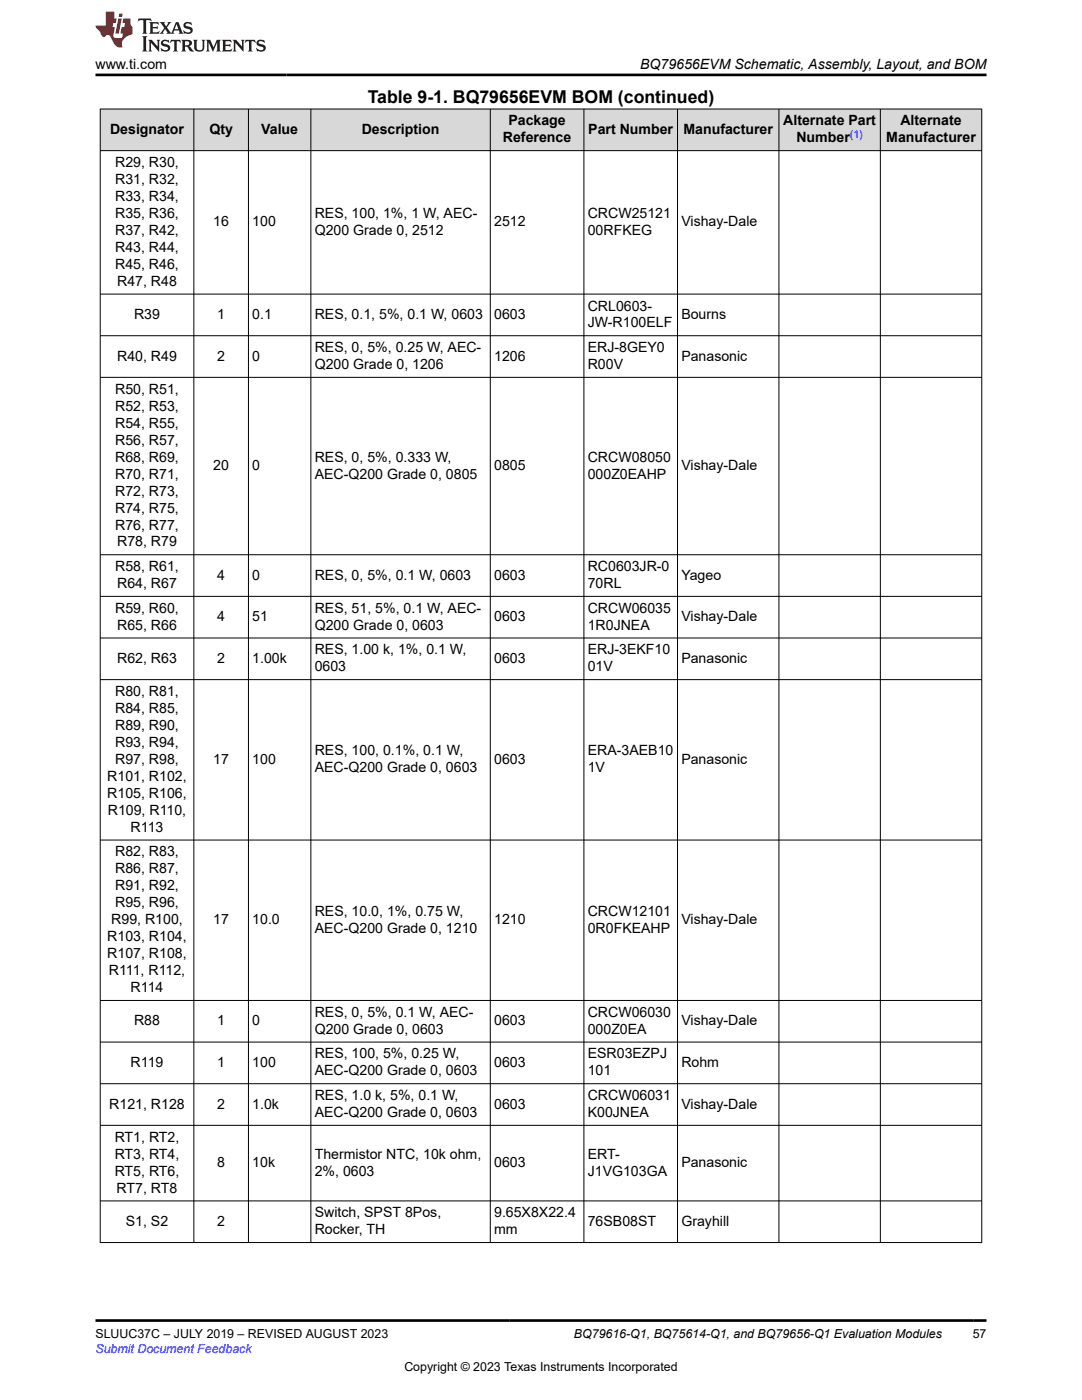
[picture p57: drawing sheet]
<svg xmlns="http://www.w3.org/2000/svg" width="216mm" height="279mm" viewBox="0 0 216 279" stroke-linecap="round" stroke-linejoin="round" font-family="sans-serif">
<defs><g id="words">
<text font-size="3.5" x="73.4" y="20.6">Table 9-1. BQ79656EVM BOM (continued)</text>
<g font-size="2.8">
<text x="19" y="13.8">www.ti.com</text>
<text x="127.7" y="13.8">BQ79656EVM Schematic, Assembly, Layout, and BOM</text>
<text x="22" y="26.7">Designator</text>
<text x="41.8" y="26.7">Qty</text>
<text x="52.1" y="26.7">Value</text>
<text x="72.2" y="26.7">Description</text>
<text x="100.3" y="28.4">Reference</text>
<text x="101.4" y="25">Package</text>
<text x="117.4" y="26.7">Part Number</text>
<text x="136.4" y="26.7">Manufacturer</text>
<text x="156.3" y="25">Alternate Part</text>
<text x="158.9" y="28.4">Number</text>
<text x="176.8" y="28.4">Manufacturer</text>
<text x="179.7" y="25">Alternate</text>
<text x="23" y="33.3">R29, R30,</text>
<text x="23" y="36.7">R31, R32,</text>
<text x="23" y="40.1">R33, R34,</text>
<text x="23" y="43.5">R35, R36,</text>
<text x="23" y="46.9">R37, R42,</text>
<text x="42.6" y="45.2">16</text>
<text x="50.3" y="45.2">100</text>
<text x="62.8" y="43.5">RES, 100, 1%, 1 W, AEC-</text>
<text x="62.8" y="46.9">Q200 Grade 0, 2512</text>
<text x="98.6" y="45.2">2512</text>
<text x="117.3" y="43.5">CRCW25121</text>
<text x="117.3" y="46.9">00RFKEG</text>
<text x="136" y="45.2">Vishay-Dale</text>
<text x="23" y="50.3">R43, R44,</text>
<text x="23" y="53.7">R45, R46,</text>
<text x="23.4" y="57">R47, R48</text>
<text x="26.8" y="63.7">R39</text>
<text x="43.3" y="63.7">1</text>
<text x="50.3" y="63.7">0.1</text>
<text x="62.8" y="63.7">RES, 0.1, 5%, 0.1 W, 0603</text>
<text x="98.6" y="63.7">0603</text>
<text x="117.3" y="62">CRL0603-</text>
<text x="117.3" y="65.4">JW-R100ELF</text>
<text x="136" y="63.7">Bourns</text>
<text x="23.4" y="72">R40, R49</text>
<text x="43.3" y="72">2</text>
<text x="50.3" y="72">0</text>
<text x="62.8" y="70.3">RES, 0, 5%, 0.25 W, AEC-</text>
<text x="98.6" y="72">1206</text>
<text x="117.3" y="70.3">ERJ-8GEY0</text>
<text x="136" y="72">Panasonic</text>
<text x="62.8" y="73.7">Q200 Grade 0, 1206</text>
<text x="117.3" y="73.7">R00V</text>
<text x="23" y="78.6">R50, R51,</text>
<text x="23" y="82">R52, R53,</text>
<text x="23" y="85.4">R54, R55,</text>
<text x="23" y="88.7">R56, R57,</text>
<text x="23" y="92.1">R68, R69,</text>
<text x="23" y="95.5">R70, R71,</text>
<text x="42.6" y="93.8">20</text>
<text x="50.3" y="93.8">0</text>
<text x="62.8" y="92.1">RES, 0, 5%, 0.333 W,</text>
<text x="62.8" y="95.5">AEC-Q200 Grade 0, 0805</text>
<text x="98.6" y="93.8">0805</text>
<text x="117.3" y="92.1">CRCW08050</text>
<text x="117.3" y="95.5">000Z0EAHP</text>
<text x="136" y="93.8">Vishay-Dale</text>
<text x="23" y="98.9">R72, R73,</text>
<text x="23" y="102.3">R74, R75,</text>
<text x="23" y="105.7">R76, R77,</text>
<text x="23" y="114">R58, R61,</text>
<text x="23.4" y="109.1">R78, R79</text>
<text x="117.3" y="114">RC0603JR-0</text>
<text x="23.4" y="117.4">R64, R67</text>
<text x="43.3" y="115.7">4</text>
<text x="50.3" y="115.7">0</text>
<text x="62.8" y="115.7">RES, 0, 5%, 0.1 W, 0603</text>
<text x="98.6" y="115.7">0603</text>
<text x="117.3" y="117.4">70RL</text>
<text x="136" y="115.7">Yageo</text>
<text x="23" y="122.3">R59, R60,</text>
<text x="23.4" y="125.7">R65, R66</text>
<text x="43.3" y="124">4</text>
<text x="50.3" y="124">51</text>
<text x="62.8" y="122.3">RES, 51, 5%, 0.1 W, AEC-</text>
<text x="62.8" y="125.7">Q200 Grade 0, 0603</text>
<text x="98.6" y="124">0603</text>
<text x="117.3" y="122.3">CRCW06035</text>
<text x="117.3" y="125.7">1R0JNEA</text>
<text x="136" y="124">Vishay-Dale</text>
<text x="62.8" y="130.6">RES, 1.00 k, 1%, 0.1 W,</text>
<text x="117.3" y="130.6">ERJ-3EKF10</text>
<text x="23.4" y="132.3">R62, R63</text>
<text x="43.3" y="132.3">2</text>
<text x="50.3" y="132.3">1.00k</text>
<text x="62.8" y="134">0603</text>
<text x="98.6" y="132.3">0603</text>
<text x="117.3" y="134">01V</text>
<text x="136" y="132.3">Panasonic</text>
<text x="23" y="138.9">R80, R81,</text>
<text x="23" y="142.3">R84, R85,</text>
<text x="23" y="145.7">R89, R90,</text>
<text x="23" y="149.1">R93, R94,</text>
<text x="21.4" y="155.8">R101, R102,</text>
<text x="23" y="152.5">R97, R98,</text>
<text x="42.6" y="152.5">17</text>
<text x="50.3" y="152.5">100</text>
<text x="62.8" y="150.8">RES, 100, 0.1%, 0.1 W,</text>
<text x="62.8" y="154.1">AEC-Q200 Grade 0, 0603</text>
<text x="98.6" y="152.5">0603</text>
<text x="117.3" y="150.8">ERA-3AEB10</text>
<text x="117.3" y="154.1">1V</text>
<text x="136" y="152.5">Panasonic</text>
<text x="21.4" y="159.2">R105, R106,</text>
<text x="21.5" y="162.6">R109, R110,</text>
<text x="26.1" y="166">R113</text>
<text x="23" y="170.9">R82, R83,</text>
<text x="23" y="174.3">R86, R87,</text>
<text x="23" y="177.7">R91, R92,</text>
<text x="22.2" y="184.5">R99, R100,</text>
<text x="23" y="181.1">R95, R96,</text>
<text x="42.6" y="184.5">17</text>
<text x="50.3" y="184.5">10.0</text>
<text x="62.8" y="182.8">RES, 10.0, 1%, 0.75 W,</text>
<text x="98.6" y="184.5">1210</text>
<text x="117.3" y="182.8">CRCW12101</text>
<text x="136" y="184.5">Vishay-Dale</text>
<text x="21.4" y="187.9">R103, R104,</text>
<text x="21.4" y="191.2">R107, R108,</text>
<text x="62.8" y="186.2">AEC-Q200 Grade 0, 1210</text>
<text x="117.3" y="186.2">0R0FKEAHP</text>
<text x="21.7" y="194.6">R111, R112,</text>
<text x="26.1" y="198">R114</text>
<text x="62.8" y="202.9">RES, 0, 5%, 0.1 W, AEC-</text>
<text x="117.3" y="202.9">CRCW06030</text>
<text x="26.8" y="204.6">R88</text>
<text x="43.3" y="204.6">1</text>
<text x="50.3" y="204.6">0</text>
<text x="62.8" y="206.3">Q200 Grade 0, 0603</text>
<text x="98.6" y="204.6">0603</text>
<text x="117.3" y="206.3">000Z0EA</text>
<text x="136" y="204.6">Vishay-Dale</text>
<text x="26.1" y="212.9">R119</text>
<text x="43.3" y="212.9">1</text>
<text x="50.3" y="212.9">100</text>
<text x="62.8" y="211.2">RES, 100, 5%, 0.25 W,</text>
<text x="62.8" y="214.6">AEC-Q200 Grade 0, 0603</text>
<text x="98.6" y="212.9">0603</text>
<text x="117.3" y="211.2">ESR03EZPJ</text>
<text x="117.3" y="214.6">101</text>
<text x="136" y="212.9">Rohm</text>
<text x="21.8" y="221.2">R121, R128</text>
<text x="43.3" y="221.2">2</text>
<text x="50.3" y="221.2">1.0k</text>
<text x="62.8" y="219.6">RES, 1.0 k, 5%, 0.1 W,</text>
<text x="98.6" y="221.2">0603</text>
<text x="117.3" y="219.6">CRCW06031</text>
<text x="136" y="221.2">Vishay-Dale</text>
<text x="22.9" y="227.9">RT1, RT2,</text>
<text x="62.8" y="222.9">AEC-Q200 Grade 0, 0603</text>
<text x="117.3" y="222.9">K00JNEA</text>
<text x="22.9" y="231.2">RT3, RT4,</text>
<text x="43.3" y="232.9">8</text>
<text x="50.3" y="232.9">10k</text>
<text x="62.8" y="231.2">Thermistor NTC, 10k ohm,</text>
<text x="98.6" y="232.9">0603</text>
<text x="117.3" y="231.2">ERT-</text>
<text x="136" y="232.9">Panasonic</text>
<text x="22.9" y="234.6">RT5, RT6,</text>
<text x="23.3" y="238">RT7, RT8</text>
<text x="62.8" y="234.6">2%, 0603</text>
<text x="117.3" y="234.6">J1VG103GA</text>
<text x="25.1" y="244.6">S1, S2</text>
<text x="43.3" y="244.6">2</text>
<text x="62.8" y="242.9">Switch, SPST 8Pos,</text>
<text x="98.6" y="242.9">9.65X8X22.4</text>
<text x="117.3" y="244.6">76SB08ST</text>
<text x="136" y="244.6">Grayhill</text>
<text x="62.8" y="246.3">Rocker, TH</text>
<text x="98.6" y="246.3">mm</text>
</g>
<g font-size="2.5">
<text x="19" y="267.1">SLUUC37C – JULY 2019 – REVISED AUGUST 2023</text>
<text x="114.5" y="267.1">BQ79616-Q1, BQ75614-Q1, and BQ79656-Q1 Evaluation Modules</text>
<text x="194.1" y="267.1">57</text>
<text x="80.7" y="273.5">Copyright © 2023 Texas Instruments Incorporated</text>
</g>
<text font-size="2.5" fill="#00f" x="19" y="270">Submit Document Feedback</text>
<text font-size="2.1" fill="#00f" x="169.6" y="27.5">(1)</text>
</g></defs>
<g fill="#d8d8d8">
<path d="M20 21.8h175.9v8.3h-175.9z" fill-rule="evenodd"/>
<path d="M20.1 21.8h18.5v8.2h-18.5z" fill-rule="evenodd"/>
<path d="M38.7 21.8h10.8v8.2h-10.8z" fill-rule="evenodd"/>
<path d="M49.6 21.8h12.4v8.2h-12.4z" fill-rule="evenodd"/>
<path d="M62.1 21.8h35.7v8.2h-35.7z" fill-rule="evenodd"/>
<path d="M97.9 21.8h18.5v8.2h-18.5z" fill-rule="evenodd"/>
<path d="M116.6 21.8h18.5v8.2h-18.5z" fill-rule="evenodd"/>
<path d="M135.3 21.8h20.1v8.2h-20.1z" fill-rule="evenodd"/>
<path d="M155.5 21.8h20.1v8.2h-20.1z" fill-rule="evenodd"/>
<path d="M175.7 21.8h20.1v8.2h-20.1z" fill-rule="evenodd"/>
</g>
<g fill="none" stroke="#000" stroke-width=".2">
<path d="M19.9 21.8h176.1M19.9 30.1h176.1M20 21.7v226.3M38.7 21.7v226.3M49.6 21.7v226.3M62 21.7v226.3M97.8 21.7v226.3M116.5 21.7v226.3M135.2 21.7v226.3M155.4 21.7v226.3M175.7 21.7v226.3M195.9 21.7v226.3"/>
<path d="M19.9 58.7h176.1M19.9 67h176.1M19.9 75.3h176.1M19.9 110.7h176.1M19.9 119h176.1M19.9 127.3h176.1M19.9 135.6h176.1M19.9 167.6h176.1M19.9 199.7h176.1M19.9 208h176.1M19.9 216.3h176.1M19.9 224.6h176.1"/>
<path d="M19.9 239.7h176.1M19.9 248h176.1"/>
</g>
<path d="M27.7 3.7l-.2 .6 .5-.3h.6v.2v2.2l-.2 .3h1l-.2-.3v-2.2v-.2h.5l.5 .3-.1-.6zM29.8 4.4l.2 .4v1.6l-.2 .3h1.9l.1-.6a1.08 1.08 0 0 1-1.3 .2v-.6h.6l.4 .1v-.6l-.4 .2h-.6v-.6l.2-.1a1 1 0 0 1 1 .3l-.1-.6zM31.8 4.4l1 1.2-1 1.1h.9l-.2-.2 .4-.7 .5 .7-.2 .2h1.6l-.2-.2 .1-.4h1l.1 .4-.1 .2h.9l-.2-.3-.8-2h-.5l-1 2.2-.8-1.1 .9-1.1h-.8l.2 .2-.5 .7-.3-.7 .1-.2zM35.2 4.8l.4 1h-.8zM36.8 4.6a.65 .65 0 0 0-.2 .7 .65 .65 0 0 0 .6 .4l.7 .2 .1 .2a.79 .79 0 0 1-.7 .4 .79 .79 0 0 1-.7-.5l.1 .7 .2-.1a.93 .93 0 0 0 1.1 .1 .93 .93 0 0 0 .4-.9 1.46 1.46 0 0 0-1.2-.6l-.1-.4a1.09 1.09 0 0 1 1.2 .2l-.2-.6-.1 .1-.6-.1zM28.4 7.2l.2 .4v2.3l-.2 .4h1l-.2-.4v-2.3l.2-.4zM29.6 7.9l.2 .4v1.6l-.2 .4h.8l-.3-.4v-1.4l1.7 1.8v-2l.2-.4h-.8l.2 .3 .1 1.1-1.2-1.4zM32.3 8.1a.65 .65 0 0 0-.2 .7 .65 .65 0 0 0 .7 .4l.6 .2 .1 .3a.79 .79 0 0 1-.7 .3 .79 .79 0 0 1-.7-.5l.1 .8 .2-.1a.93 .93 0 0 0 1.1 0 .93 .93 0 0 0 .4-.9 1.46 1.46 0 0 0-1.2-.6l-.1-.4a1.09 1.09 0 0 1 1.2 .2l-.2-.6-.1 .1-.6-.1zM34.1 7.9l-.1 .7a.63 .63 0 0 1 .7-.4l.1 1.7-.3 .4h1l-.2-.4v-1.7a.66 .66 0 0 1 .8 .4l-.1-.7zM36.2 7.9l.2 .4v1.6l-.2 .4h.9l-.2-.2v-.8l.5 .1 .1 .1a.79 .79 0 0 0 1.2 .7l-1-1a.61 .61 0 0 0 .6-.6 .61 .61 0 0 0-.5-.6zM36.9 8.3l.2-.1a.47 .47 0 0 1 .5 .1 .47 .47 0 0 1 .1 .5l-.2 .2h-.6zM38.5 7.9l.2 .3a2.27 2.27 0 0 0 .4 1.9 1.04 1.04 0 0 0 1.7-.6v-1.3l.2-.3h-.8l.2 .4v1.2a.6 .6 0 0 1-.6 .5 .6 .6 0 0 1-.6-.5v-1.2l.3-.4zM41.1 7.9l.2 .4v1.6l-.2 .4h.7l-.2-.4v-1.5l.9 1.9 .8-1.9v1.5l-.2 .4h1l-.3-.4v-1.6l.3-.4h-.8l-.7 1.6-.7-1.6zM44.3 7.9l.2 .4v1.6l-.2 .4h1.9l.1-.6a1.09 1.09 0 0 1-1.3 .1v-.6h.6l.4 .2v-.7l-.4 .2h-.6v-.5l.2-.2a1.01 1.01 0 0 1 1 .3l-.1-.6zM46.4 7.9l.3 .4v1.6l-.3 .4h.8l-.2-.4v-1.4l1.6 1.8v-2l.2-.4h-.7l.2 .3v1.1l-1.2-1.4zM49 7.9l-.1 .7a.63 .63 0 0 1 .8-.4v1.7l-.3 .4h1l-.2-.4v-1.7a.66 .66 0 0 1 .8 .4l-.1-.7zM51.4 8.1a.65 .65 0 0 0-.2 .7 .65 .65 0 0 0 .6 .4l.6 .2 .2 .3a.79 .79 0 0 1-.8 .3 .79 .79 0 0 1-.6-.5l.1 .8 .2-.1a.93 .93 0 0 0 1 0 .93 .93 0 0 0 .5-.9 1.46 1.46 0 0 0-1.3-.6l-.1-.4a1.09 1.09 0 0 1 1.3 .2l-.2-.6-.2 .1-.5-.1z" fill="#231f20"/>
<path d="M21.1 2.3v2.8h-2.1l.1 .4 .9 .9a.95 .95 0 0 0 .9 .9 .59 .59 0 0 1 .6-.3 .59 .59 0 0 1 .5 .3l.4 .8a1.59 1.59 0 0 0 2.1 1.3 1.61 1.61 0 0 1 1-2.2l1-.4-.1-1.4a1.59 1.59 0 0 1-.4-1.7h-1.4l-.2 .9h.5l-.1 .8h-.5l-.2 1v.3h.4l-.2 .9h-.6a.73 .73 0 0 1-1.1-.6l.3-1.6h-.5l.2-.8h.5l.2-.9h-.5v-1.4zM23.6 3.7l-.6 3h.7l.6-3zM23.8 2.7l-.1 .7h.7l.1-.7z" fill="#ed1c24"/>
<path d="M19 15h177.8M19 263.5h177.8" fill="none" stroke="#000" stroke-width=".53"/>
<use href="#words"/>
</svg>
